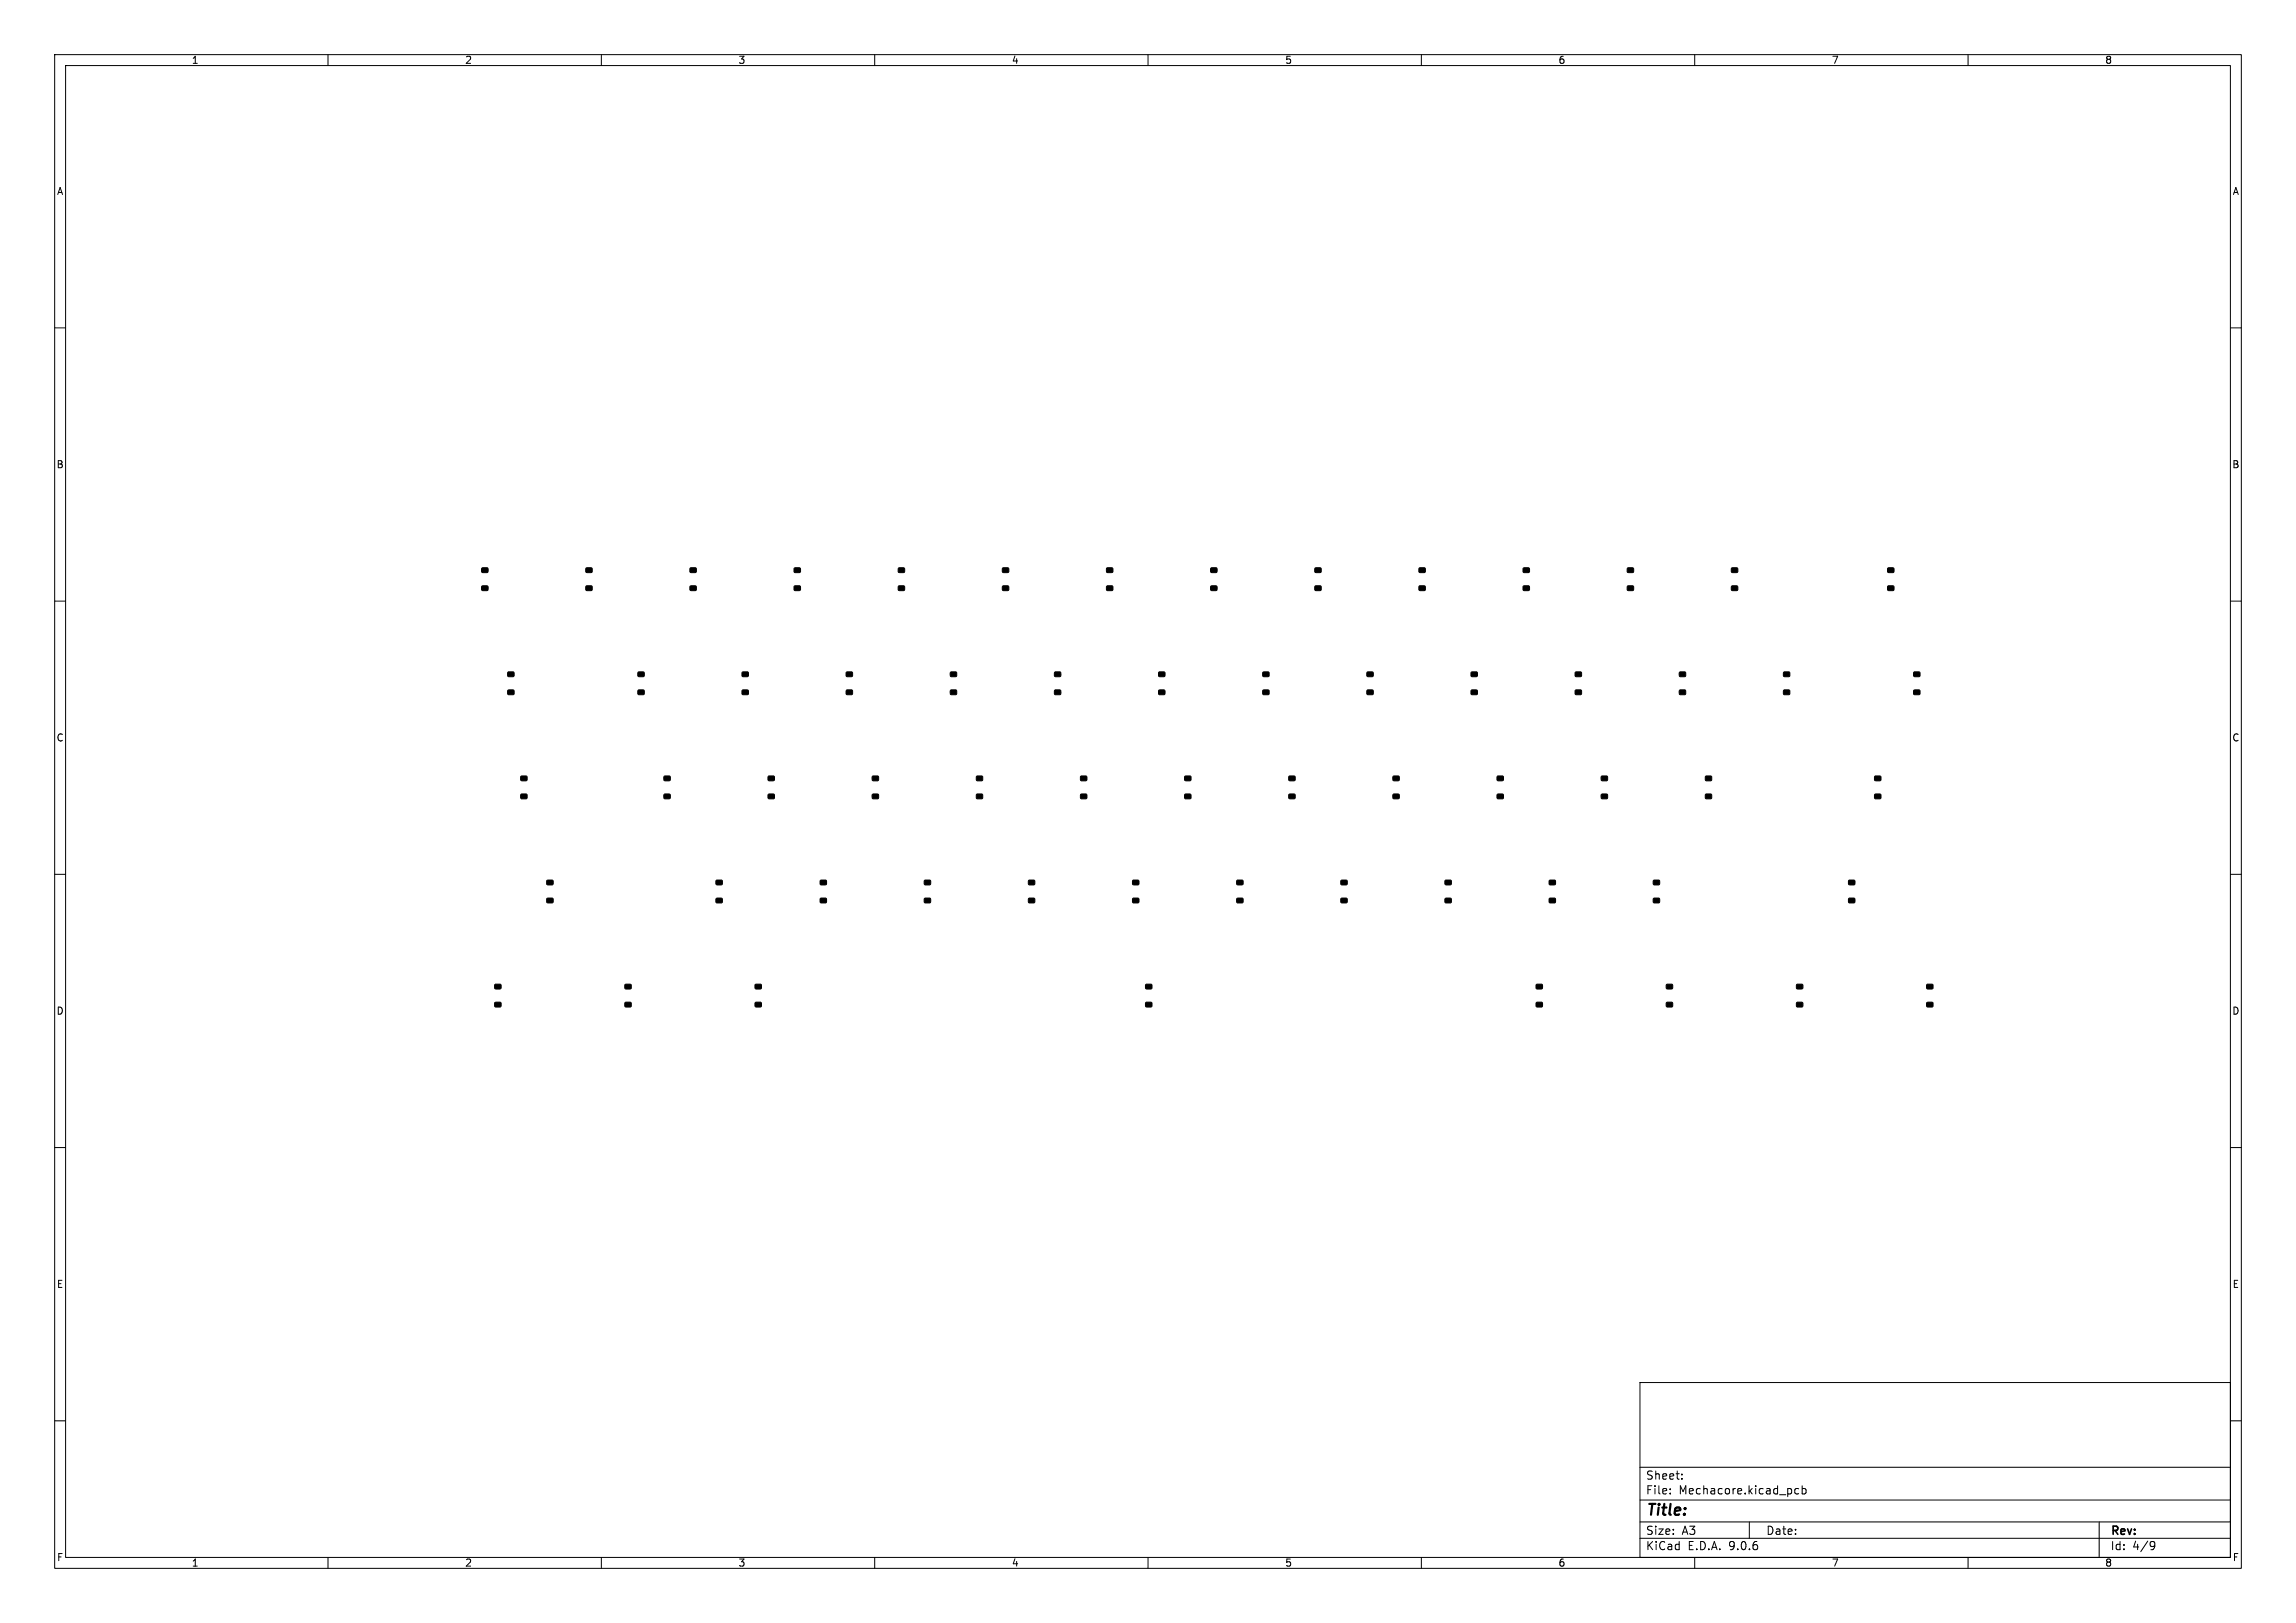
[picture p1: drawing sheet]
<svg xmlns="http://www.w3.org/2000/svg" width="420mm" height="297mm" viewBox="0 0 420 297" stroke-linecap="round" stroke-linejoin="round" font-family="sans-serif">
<defs><g id="words">
<text font-size="2.8" x="301" y="277.9">Title:</text>
<g font-size="2.1">
<text x="301" y="273.7">File:</text>
<text x="301" y="271">Sheet:</text>
<text x="307.1" y="273.7">Mechacore.kicad_pcb</text>
<text x="301" y="281.1">Size:</text>
<text x="307.6" y="281.1">A3</text>
<text x="323" y="281.1">Date:</text>
<text x="386" y="281.3">Rev:</text>
<text x="301" y="283.9">KiCad</text>
<text x="308.7" y="283.9">E.D.A.</text>
<text x="316.3" y="283.9">9.0.6</text>
<text x="386" y="283.9">Id:</text>
<text x="390.1" y="283.9">4/9</text>
</g>
<g font-size="1.8">
<text x="35" y="11.9">1</text>
<text x="85" y="11.9">2</text>
<text x="135" y="11.9">3</text>
<text x="185" y="11.9">4</text>
<text x="235" y="11.9">5</text>
<text x="285" y="11.9">6</text>
<text x="335" y="11.9">7</text>
<text x="385" y="11.9">8</text>
<text x="10.3" y="35.9">A</text>
<text x="408.3" y="35.9">A</text>
<text x="10.3" y="85.9">B</text>
<text x="408.2" y="85.9">B</text>
<text x="10.3" y="135.9">C</text>
<text x="408.2" y="135.9">C</text>
<text x="10.3" y="185.9">D</text>
<text x="408.2" y="185.9">D</text>
<text x="10.3" y="235.9">E</text>
<text x="408.3" y="235.9">E</text>
<text x="10.3" y="285.9">F</text>
<text x="35" y="286.9">1</text>
<text x="85" y="286.9">2</text>
<text x="135" y="286.9">3</text>
<text x="185" y="286.9">4</text>
<text x="235" y="286.9">5</text>
<text x="285" y="286.9">6</text>
<text x="335" y="286.9">7</text>
<text x="385" y="286.9">8</text>
<text x="408.3" y="285.9">F</text>
</g>
</g></defs>
<g fill="none" stroke="#000" stroke-width=".18">
<path d="M10 10h400v277h-400zM12 12h396v273h-396zM60 10v2M110 10v2M160 10v2M210 10v2M260 10v2M310 10v2M360 10v2M10 60h2M408 60h2M10 110h2"/>
<path d="M408 110h2M10 160h2M408 160h2M10 210h2M408 210h2M300 253h108v32h-108zM10 260h2M300 278.5h108M300 274.5h108M300 268.5h108M305.5 273.2v.2M305.5 272.5v.1"/>
<path d="M307.7 270.5v.2M307.7 269.8v.1M320 278.5v3M329 272.5l-.4-.1-.3 .3v.4l.1 .2h.6M329.7 272.5l.4-.1 .3 .3v.4l-.2 .2h-.5M329.7 271.9v1.5M384 278.5v6.5M408 260h2M60 285v2M110 285v2M160 285v2M210 285v2"/>
<path d="M260 285v2M300 281.5h108M310 285v2M360 285v2M393.6 282.1l.5 .1a.99 .99 0 0 1-.4 1.4h-.3M394.2 282.7l-.2 .2-.4 .1"/>
</g>
<g fill="#000" stroke="#000" stroke-width=".18">
<path d="M88.2 104h1v.7h-1zM88.2 107.3h1v.7h-1zM107.2 104h1.1v.7h-1.1zM107.2 107.3h1.1v.7h-1.1zM126.3 104h1v.7h-1zM126.3 107.3h1v.7h-1zM145.3 104h1.1v.7h-1.1zM145.3 107.3h1.1v.7h-1.1zM164.4 104h1v.7h-1zM164.4 107.3h1v.7h-1zM183.4 104h1.1v.7h-1.1zM183.4 107.3h1.1v.7h-1.1z"/>
<path d="M202.5 104h1v.7h-1zM202.5 107.3h1v.7h-1zM221.5 104h1.1v.7h-1.1zM221.5 107.3h1.1v.7h-1.1zM240.6 104h1v.7h-1zM240.6 107.3h1v.7h-1zM259.6 104h1.1v.7h-1.1zM259.6 107.3h1.1v.7h-1.1zM278.7 104h1v.7h-1zM278.7 107.3h1v.7h-1zM297.7 104h1.1v.7h-1.1zM297.7 107.3h1.1v.7h-1.1z"/>
<path d="M316.8 104h1v.7h-1zM316.8 107.3h1v.7h-1zM345.3 104h1.1v.7h-1.1zM345.3 107.3h1.1v.7h-1.1zM92.9 123h1.1v.8h-1.1zM92.9 126.3h1.1v.8h-1.1zM116.7 123h1.1v.8h-1.1zM116.7 126.3h1.1v.8h-1.1zM135.8 123h1v.8h-1zM135.8 126.3h1v.8h-1zM154.8 123h1.1v.8h-1.1zM154.8 126.3h1.1v.8h-1.1z"/>
<path d="M173.9 123h1v.8h-1zM173.9 126.3h1v.8h-1zM192.9 123h1.1v.8h-1.1zM192.9 126.3h1.1v.8h-1.1zM212 123h1v.8h-1zM212 126.3h1v.8h-1zM231 123h1.1v.8h-1.1zM231 126.3h1.1v.8h-1.1zM250.1 123h1v.8h-1zM250.1 126.3h1v.8h-1zM269.1 123h1.1v.8h-1.1zM269.1 126.3h1.1v.8h-1.1z"/>
<path d="M288.2 123h1v.8h-1zM288.2 126.3h1v.8h-1zM307.2 123h1.1v.8h-1.1zM307.2 126.3h1.1v.8h-1.1zM326.3 123h1v.8h-1zM326.3 126.3h1v.8h-1zM350.1 123h1.1v.8h-1.1zM350.1 126.3h1.1v.8h-1.1zM95.3 142.1h1.1v.7h-1.1zM95.3 145.4h1.1v.7h-1.1zM121.5 142.1h1.1v.7h-1.1zM121.5 145.4h1.1v.7h-1.1z"/>
<path d="M140.5 142.1h1.1v.7h-1.1zM140.5 145.4h1.1v.7h-1.1zM159.6 142.1h1.1v.7h-1.1zM159.6 145.4h1.1v.7h-1.1zM178.6 142.1h1.1v.7h-1.1zM178.6 145.4h1.1v.7h-1.1zM197.7 142.1h1.1v.7h-1.1zM197.7 145.4h1.1v.7h-1.1zM216.7 142.1h1.1v.7h-1.1zM216.7 145.4h1.1v.7h-1.1zM235.8 142.1h1.1v.7h-1.1zM235.8 145.4h1.1v.7h-1.1z"/>
<path d="M254.8 142.1h1.1v.7h-1.1zM254.8 145.4h1.1v.7h-1.1zM273.9 142.1h1.1v.7h-1.1zM273.9 145.4h1.1v.7h-1.1zM292.9 142.1h1.1v.7h-1.1zM292.9 145.4h1.1v.7h-1.1zM312 142.1h1.1v.7h-1.1zM312 145.4h1.1v.7h-1.1zM342.9 142.1h1.1v.7h-1.1zM342.9 145.4h1.1v.7h-1.1zM100.1 161.1h1v.8h-1zM100.1 164.4h1v.8h-1z"/>
<path d="M131 161.1h1.1v.8h-1.1zM131 164.4h1.1v.8h-1.1zM150.1 161.1h1v.8h-1zM150.1 164.4h1v.8h-1zM169.1 161.1h1.1v.8h-1.1zM169.1 164.4h1.1v.8h-1.1zM188.2 161.1h1v.8h-1zM188.2 164.4h1v.8h-1zM207.2 161.1h1.1v.8h-1.1zM207.2 164.4h1.1v.8h-1.1zM226.3 161.1h1v.8h-1zM226.3 164.4h1v.8h-1z"/>
<path d="M245.3 161.1h1.1v.8h-1.1zM245.3 164.4h1.1v.8h-1.1zM264.4 161.1h1v.8h-1zM264.4 164.4h1v.8h-1zM283.4 161.1h1.1v.8h-1.1zM283.4 164.4h1.1v.8h-1.1zM302.5 161.1h1v.8h-1zM302.5 164.4h1v.8h-1zM338.2 161.1h1.1v.8h-1.1zM338.2 164.4h1.1v.8h-1.1zM90.5 180.2h1.1v.7h-1.1zM90.5 183.5h1.1v.7h-1.1z"/>
<path d="M114.3 180.2h1.1v.7h-1.1zM114.3 183.5h1.1v.7h-1.1zM138.2 180.2h1v.7h-1zM138.2 183.5h1v.7h-1zM209.6 180.2h1.1v.7h-1.1zM209.6 183.5h1.1v.7h-1.1zM281 180.2h1.1v.7h-1.1zM281 183.5h1.1v.7h-1.1zM304.8 180.2h1.1v.7h-1.1zM304.8 183.5h1.1v.7h-1.1zM328.7 180.2h1v.7h-1zM328.7 183.5h1v.7h-1z"/>
<path d="M352.5 180.2h1v.7h-1zM352.5 183.5h1v.7h-1z"/>
</g>
<use href="#words"/>
</svg>
